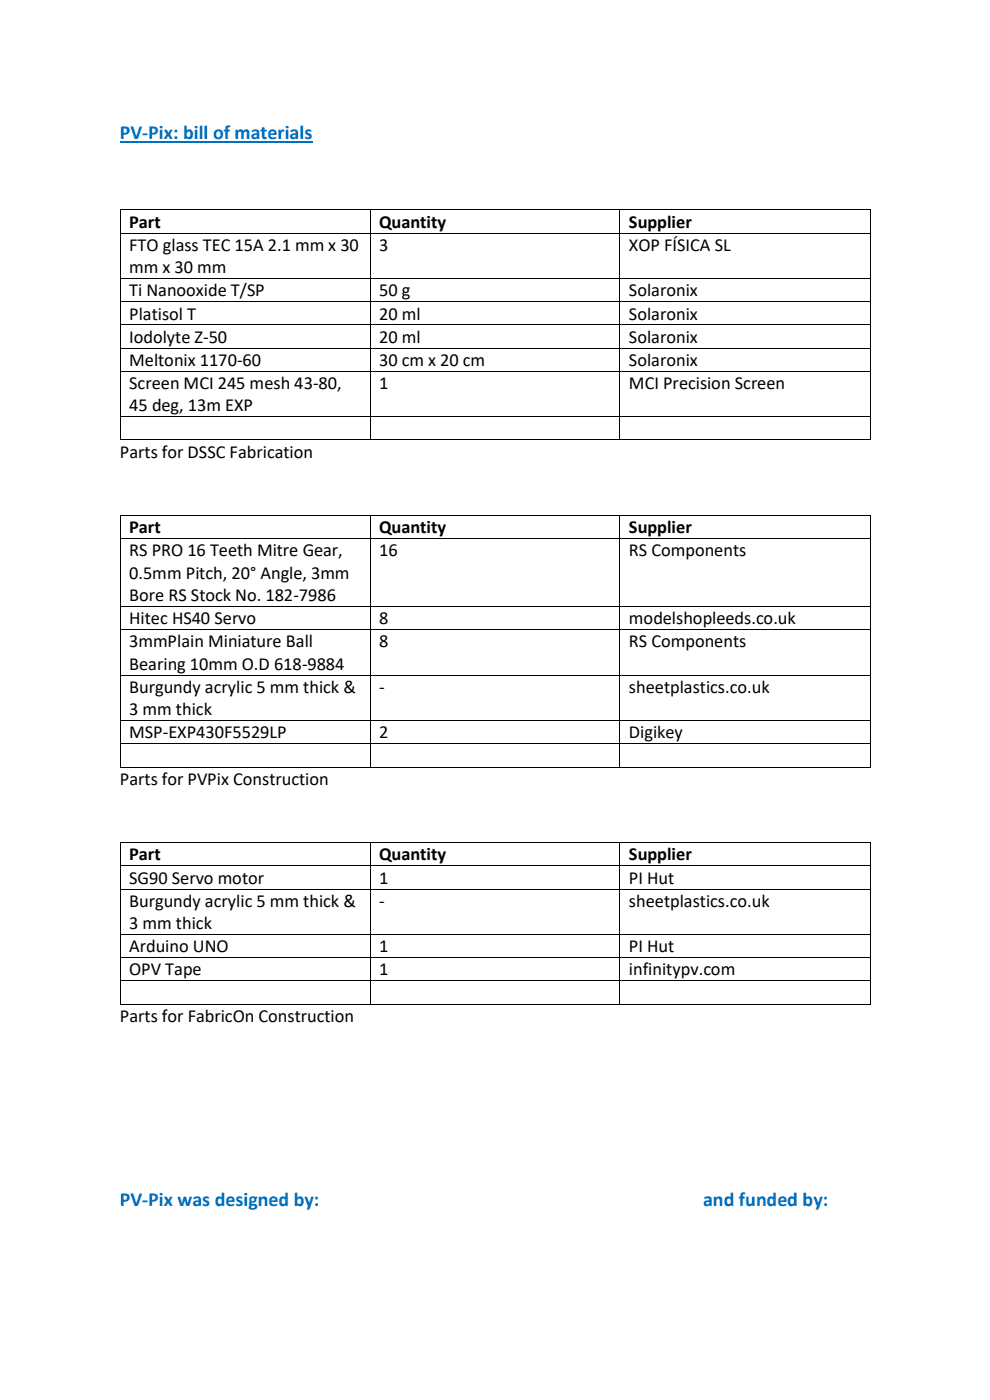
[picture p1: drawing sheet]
<svg xmlns="http://www.w3.org/2000/svg" width="210mm" height="297mm" viewBox="0 0 210 297" stroke-linecap="round" stroke-linejoin="round" font-family="sans-serif">
<defs><g id="words">
<g font-size="4.2" fill="#0070c0">
<text x="25.4" y="29.4">PV-Pix: bill of materials</text>
<text x="25.4" y="255.9">PV-Pix was designed by:</text>
<text x="149.2" y="255.9">and funded by:</text>
</g>
<g font-size="3.9">
<text x="27.4" y="48.3">Part</text>
<text x="27.4" y="53.2">FTO glass TEC 15A 2.1 mm x 30</text>
<text x="80.4" y="48.3">Quantity</text>
<text x="80.4" y="53.2">3</text>
<text x="133.4" y="48.3">Supplier</text>
<text x="133.4" y="53.2">XOP FÍSICA SL</text>
<text x="27.4" y="58">mm x 30 mm</text>
<text x="27.4" y="62.9">Ti Nanooxide T/SP</text>
<text x="80.4" y="62.9">50 g</text>
<text x="133.4" y="62.9">Solaronix</text>
<text x="27.4" y="67.8">Platisol T</text>
<text x="80.4" y="67.8">20 ml</text>
<text x="133.4" y="67.8">Solaronix</text>
<text x="27.4" y="72.7">Iodolyte Z-50</text>
<text x="27.4" y="77.6">Meltonix 1170-60</text>
<text x="80.4" y="72.7">20 ml</text>
<text x="80.4" y="77.6">30 cm x 20 cm</text>
<text x="133.4" y="72.7">Solaronix</text>
<text x="133.4" y="77.6">Solaronix</text>
<text x="27.4" y="82.5">Screen</text>
<text x="39" y="82.5">MCI</text>
<text x="46.2" y="82.5">245 mesh 43-80,</text>
<text x="80.4" y="82.5">1</text>
<text x="133.4" y="82.5">MCI Precision Screen</text>
<text x="27.4" y="87.3">45 deg, 13m EXP</text>
<text x="25.4" y="97.1">Parts for DSSC Fabrication</text>
<text x="27.4" y="113.1">Part</text>
<text x="80.4" y="113.1">Quantity</text>
<text x="133.4" y="113.1">Supplier</text>
<text x="27.4" y="118">RS PRO 16 Teeth Mitre Gear,</text>
<text x="80.4" y="118">16</text>
<text x="133.4" y="118">RS Components</text>
<text x="27.4" y="122.8">0.5mm Pitch, 20° Angle, 3mm</text>
<text x="27.4" y="127.5">Bore RS Stock No. 182-7986</text>
<text x="27.4" y="132.4">Hitec HS40 Servo</text>
<text x="27.4" y="137.3">3mmPlain Miniature Ball</text>
<text x="80.4" y="132.4">8</text>
<text x="80.4" y="137.3">8</text>
<text x="133.4" y="132.4">modelshopleeds.co.uk</text>
<text x="133.4" y="137.3">RS Components</text>
<text x="27.4" y="142.1">Bearing 10mm O.D 618-9884</text>
<text x="27.4" y="147">Burgundy acrylic 5 mm thick &amp;</text>
<text x="80.4" y="147">-</text>
<text x="133.4" y="147">sheetplastics.co.uk</text>
<text x="27.4" y="151.7">3 mm thick</text>
<text x="27.4" y="156.7">MSP-EXP430F5529LP</text>
<text x="80.4" y="156.7">2</text>
<text x="133.4" y="156.7">Digikey</text>
<text x="25.4" y="166.5">Parts for PVPix Construction</text>
<text x="27.4" y="182.5">Part</text>
<text x="80.4" y="182.5">Quantity</text>
<text x="133.4" y="182.5">Supplier</text>
<text x="27.4" y="187.5">SG90 Servo motor</text>
<text x="80.4" y="187.5">1</text>
<text x="133.4" y="187.5">PI Hut</text>
<text x="27.4" y="192.4">Burgundy acrylic 5 mm thick &amp;</text>
<text x="27.4" y="197.1">3 mm thick</text>
<text x="80.4" y="192.4">-</text>
<text x="133.4" y="192.4">sheetplastics.co.uk</text>
<text x="27.4" y="202">Arduino UNO</text>
<text x="80.4" y="202">1</text>
<text x="133.4" y="202">PI Hut</text>
<text x="27.4" y="207">OPV Tape</text>
<text x="80.4" y="207">1</text>
<text x="133.4" y="207">infinitypv.com</text>
<text x="25.4" y="216.8">Parts for FabricOn Construction</text>
</g>
</g></defs>
<path d="M25.4 30h40.9" fill="none" stroke="#0070c0" stroke-width=".3"/>
<g fill="#000">
<path d="M25.4 44.5h.2v.1h-.2z" fill-rule="evenodd"/>
<path d="M25.4 44.5h.2v.1h-.2z" fill-rule="evenodd"/>
<path d="M25.4 49.4h.2v.1h-.2z" fill-rule="evenodd"/>
<path d="M25.4 59h.2v.2h-.2z" fill-rule="evenodd"/>
<path d="M78.4 44.5h.2v.1h-.2z" fill-rule="evenodd"/>
<path d="M78.4 49.4h.2v.1h-.2z" fill-rule="evenodd"/>
<path d="M78.4 59h.2v.2h-.2z" fill-rule="evenodd"/>
<path d="M131.4 44.5h.2v.1h-.2z" fill-rule="evenodd"/>
<path d="M131.4 49.4h.2v.1h-.2z" fill-rule="evenodd"/>
<path d="M131.4 59h.2v.2h-.2z" fill-rule="evenodd"/>
<path d="M184.5 44.5h.2v.1h-.2z" fill-rule="evenodd"/>
<path d="M184.5 44.5h.2v.1h-.2z" fill-rule="evenodd"/>
<path d="M184.5 49.4h.2v.1h-.2z" fill-rule="evenodd"/>
<path d="M184.5 59h.2v.2h-.2z" fill-rule="evenodd"/>
<path d="M25.4 63.9h.2v.2h-.2z" fill-rule="evenodd"/>
<path d="M25.4 68.8h.2v.2h-.2z" fill-rule="evenodd"/>
<path d="M25.4 73.8h.2v.1h-.2z" fill-rule="evenodd"/>
<path d="M78.4 63.9h.2v.2h-.2z" fill-rule="evenodd"/>
<path d="M78.4 68.8h.2v.2h-.2z" fill-rule="evenodd"/>
<path d="M78.4 73.8h.2v.1h-.2z" fill-rule="evenodd"/>
<path d="M131.4 63.9h.2v.2h-.2z" fill-rule="evenodd"/>
<path d="M131.4 68.8h.2v.2h-.2z" fill-rule="evenodd"/>
<path d="M131.4 73.8h.2v.1h-.2z" fill-rule="evenodd"/>
<path d="M184.5 63.9h.2v.2h-.2z" fill-rule="evenodd"/>
<path d="M184.5 68.8h.2v.2h-.2z" fill-rule="evenodd"/>
<path d="M184.5 73.8h.2v.1h-.2z" fill-rule="evenodd"/>
<path d="M25.4 109.3h.2v.1h-.2z" fill-rule="evenodd"/>
<path d="M25.4 109.3h.2v.1h-.2z" fill-rule="evenodd"/>
<path d="M25.4 114.2h.2v.2h-.2z" fill-rule="evenodd"/>
<path d="M78.4 109.3h.2v.1h-.2z" fill-rule="evenodd"/>
<path d="M78.4 114.2h.2v.2h-.2z" fill-rule="evenodd"/>
<path d="M131.4 109.3h.2v.1h-.2z" fill-rule="evenodd"/>
<path d="M131.4 114.2h.2v.2h-.2z" fill-rule="evenodd"/>
<path d="M184.5 109.3h.2v.1h-.2z" fill-rule="evenodd"/>
<path d="M184.5 109.3h.2v.1h-.2z" fill-rule="evenodd"/>
<path d="M184.5 114.2h.2v.2h-.2z" fill-rule="evenodd"/>
<path d="M25.4 128.6h.2v.2h-.2z" fill-rule="evenodd"/>
<path d="M25.4 133.5h.2v.2h-.2z" fill-rule="evenodd"/>
<path d="M78.4 128.6h.2v.2h-.2z" fill-rule="evenodd"/>
<path d="M78.4 133.5h.2v.2h-.2z" fill-rule="evenodd"/>
<path d="M131.4 128.6h.2v.2h-.2z" fill-rule="evenodd"/>
<path d="M131.4 133.5h.2v.2h-.2z" fill-rule="evenodd"/>
<path d="M184.5 128.6h.2v.2h-.2z" fill-rule="evenodd"/>
<path d="M184.5 133.5h.2v.2h-.2z" fill-rule="evenodd"/>
<path d="M25.4 143.1h.2v.2h-.2z" fill-rule="evenodd"/>
<path d="M25.4 152.8h.2v.2h-.2z" fill-rule="evenodd"/>
<path d="M25.4 157.7h.2v.2h-.2z" fill-rule="evenodd"/>
<path d="M78.4 143.1h.2v.2h-.2z" fill-rule="evenodd"/>
<path d="M78.4 152.8h.2v.2h-.2z" fill-rule="evenodd"/>
<path d="M78.4 157.7h.2v.2h-.2z" fill-rule="evenodd"/>
<path d="M131.4 143.1h.2v.2h-.2z" fill-rule="evenodd"/>
<path d="M131.4 152.8h.2v.2h-.2z" fill-rule="evenodd"/>
<path d="M131.4 157.7h.2v.2h-.2z" fill-rule="evenodd"/>
<path d="M184.5 143.1h.2v.2h-.2z" fill-rule="evenodd"/>
<path d="M184.5 152.8h.2v.2h-.2z" fill-rule="evenodd"/>
<path d="M184.5 157.7h.2v.2h-.2z" fill-rule="evenodd"/>
<path d="M25.4 162.7h.2v.1h-.2z" fill-rule="evenodd"/>
<path d="M25.4 162.7h.2v.1h-.2z" fill-rule="evenodd"/>
<path d="M25.4 178.7h.2v.1h-.2z" fill-rule="evenodd"/>
<path d="M25.4 178.7h.2v.1h-.2z" fill-rule="evenodd"/>
<path d="M78.4 162.7h.2v.1h-.2z" fill-rule="evenodd"/>
<path d="M78.4 178.7h.2v.1h-.2z" fill-rule="evenodd"/>
<path d="M131.4 162.7h.2v.1h-.2z" fill-rule="evenodd"/>
<path d="M131.4 178.7h.2v.1h-.2z" fill-rule="evenodd"/>
<path d="M184.5 162.7h.2v.1h-.2z" fill-rule="evenodd"/>
<path d="M184.5 162.7h.2v.1h-.2z" fill-rule="evenodd"/>
<path d="M184.5 178.7h.2v.1h-.2z" fill-rule="evenodd"/>
<path d="M184.5 178.7h.2v.1h-.2z" fill-rule="evenodd"/>
<path d="M25.4 183.6h.2v.2h-.2z" fill-rule="evenodd"/>
<path d="M25.4 188.5h.2v.2h-.2z" fill-rule="evenodd"/>
<path d="M25.4 198.1h.2v.2h-.2z" fill-rule="evenodd"/>
<path d="M78.4 183.6h.2v.2h-.2z" fill-rule="evenodd"/>
<path d="M78.4 188.5h.2v.2h-.2z" fill-rule="evenodd"/>
<path d="M78.4 198.1h.2v.2h-.2z" fill-rule="evenodd"/>
<path d="M131.4 183.6h.2v.2h-.2z" fill-rule="evenodd"/>
<path d="M131.4 188.5h.2v.2h-.2z" fill-rule="evenodd"/>
<path d="M131.4 198.1h.2v.2h-.2z" fill-rule="evenodd"/>
<path d="M184.5 183.6h.2v.2h-.2z" fill-rule="evenodd"/>
<path d="M184.5 188.5h.2v.2h-.2z" fill-rule="evenodd"/>
<path d="M184.5 198.1h.2v.2h-.2z" fill-rule="evenodd"/>
<path d="M25.4 203.1h.2v.2h-.2z" fill-rule="evenodd"/>
<path d="M25.4 208h.2v.2h-.2z" fill-rule="evenodd"/>
<path d="M25.4 212.9h.2v.2h-.2z" fill-rule="evenodd"/>
<path d="M25.4 212.9h.2v.2h-.2z" fill-rule="evenodd"/>
<path d="M78.4 203.1h.2v.2h-.2z" fill-rule="evenodd"/>
<path d="M78.4 208h.2v.2h-.2z" fill-rule="evenodd"/>
<path d="M78.4 212.9h.2v.2h-.2z" fill-rule="evenodd"/>
<path d="M131.4 203.1h.2v.2h-.2z" fill-rule="evenodd"/>
<path d="M131.4 208h.2v.2h-.2z" fill-rule="evenodd"/>
<path d="M131.4 212.9h.2v.2h-.2z" fill-rule="evenodd"/>
<path d="M184.5 203.1h.2v.2h-.2z" fill-rule="evenodd"/>
<path d="M184.5 208h.2v.2h-.2z" fill-rule="evenodd"/>
<path d="M184.5 212.9h.2v.2h-.2z" fill-rule="evenodd"/>
<path d="M184.5 212.9h.2v.2h-.2z" fill-rule="evenodd"/>
</g>
<g fill="none" stroke="#000" stroke-width=".21">
<path d="M25.5 44.6v4.8M25.5 49.5v9.5M25.5 59.2v4.7M25.6 44.5h52.8M25.6 49.5h52.8M25.6 59.1h52.8M78.5 44.6v4.8M78.5 49.5v9.5M78.5 59.2v4.7M78.6 44.5h52.8M78.6 49.5h52.8M78.6 59.1h52.8"/>
<path d="M131.5 44.6v4.8M131.5 49.5v9.5M131.5 59.2v4.7M131.6 44.5h52.9M131.6 49.5h52.9M131.6 59.1h52.9M184.6 44.6v4.8M184.6 49.5v9.5M184.6 59.2v4.7M25.5 64.1v4.7M25.5 69v4.8M25.5 73.9v4.8"/>
<path d="M25.6 64h52.8M25.6 68.9h52.8M25.6 73.8h52.8M78.5 64.1v4.7M78.5 69v4.8M78.5 73.9v4.8M78.6 64h52.8M78.6 68.9h52.8M78.6 73.8h52.8M131.5 64.1v4.7M131.5 69v4.8M131.5 73.9v4.8"/>
<path d="M131.6 64h52.9M131.6 68.9h52.9M131.6 73.8h52.9M184.6 64.1v4.7M184.6 69v4.8M184.6 73.9v4.8M25.5 109.4v4.8M25.5 114.4v14.2M25.6 109.4h52.8M25.6 114.3h52.8M78.5 109.4v4.8M78.5 114.4v14.2"/>
<path d="M78.6 109.4h52.8M78.6 114.3h52.8M131.5 109.4v4.8M131.5 114.4v14.2M131.6 109.4h52.9M131.6 114.3h52.9M184.6 109.4v4.8M184.6 114.4v14.2M25.5 128.8v4.7M25.5 133.7v9.4M25.6 128.7h52.8M25.6 133.6h52.8"/>
<path d="M78.5 128.8v4.7M78.5 133.7v9.4M78.6 128.7h52.8M78.6 133.6h52.8M131.5 128.8v4.7M131.5 133.7v9.4M131.6 128.7h52.9M131.6 133.6h52.9M184.6 128.8v4.7M184.6 133.7v9.4M25.5 143.3v9.5M25.5 153v4.7"/>
<path d="M25.5 157.9v4.8M25.6 143.2h52.8M25.6 152.9h52.8M25.6 157.8h52.8M78.5 143.3v9.5M78.5 153v4.7M78.5 157.9v4.8M78.6 143.2h52.8M78.6 152.9h52.8M78.6 157.8h52.8M131.5 143.3v9.5M131.5 153v4.7"/>
<path d="M131.5 157.9v4.8M131.6 143.2h52.9M131.6 152.9h52.9M131.6 157.8h52.9M184.6 143.3v9.5M184.6 153v4.7M184.6 157.9v4.8M25.5 178.8v4.8M25.6 162.8h52.8M25.6 178.8h52.8M78.5 178.8v4.8M78.6 162.8h52.8"/>
<path d="M78.6 178.8h52.8M131.5 178.8v4.8M131.6 162.8h52.9M131.6 178.8h52.9M184.6 178.8v4.8M25.5 183.8v4.7M25.5 188.7v9.4M25.5 198.3v4.8M25.6 183.7h52.8M25.6 188.6h52.8M25.6 198.2h52.8M78.5 183.8v4.7"/>
<path d="M78.5 188.7v9.4M78.5 198.3v4.8M78.6 183.7h52.8M78.6 188.6h52.8M78.6 198.2h52.8M131.5 183.8v4.7M131.5 188.7v9.4M131.5 198.3v4.8M131.6 183.7h52.9M131.6 188.6h52.9M131.6 198.2h52.9M184.6 183.8v4.7"/>
<path d="M184.6 188.7v9.4M184.6 198.3v4.8M25.5 203.3v4.7M25.5 208.2v4.7M25.6 203.2h52.8M25.6 208.1h52.8M25.6 213h52.8M78.5 203.3v4.7M78.5 208.2v4.7M78.6 203.2h52.8M78.6 208.1h52.8M78.6 213h52.8"/>
<path d="M131.5 203.3v4.7M131.5 208.2v4.7M131.6 203.2h52.9M131.6 208.1h52.9M131.6 213h52.9M184.6 203.3v4.7M184.6 208.2v4.7"/>
</g>
<g fill="#fff">
<path d="M39 78.8h6.3v4.8h-6.3z" fill-rule="evenodd"/>
<path d="M45.3 78.8h27.2v4.8h-27.2z" fill-rule="evenodd"/>
<path d="M27.4 83.6h26.3v4.7h-26.3z" fill-rule="evenodd"/>
</g>
<g fill="#000">
<path d="M25.4 78.7h.2v.1h-.2z" fill-rule="evenodd"/>
<path d="M78.4 78.7h.2v.1h-.2z" fill-rule="evenodd"/>
<path d="M131.4 78.7h.2v.1h-.2z" fill-rule="evenodd"/>
<path d="M184.5 78.7h.2v.1h-.2z" fill-rule="evenodd"/>
<path d="M25.4 88.3h.2v.2h-.2z" fill-rule="evenodd"/>
<path d="M25.4 93.2h.2v.2h-.2z" fill-rule="evenodd"/>
<path d="M25.4 93.2h.2v.2h-.2z" fill-rule="evenodd"/>
<path d="M78.4 88.3h.2v.2h-.2z" fill-rule="evenodd"/>
<path d="M78.4 93.2h.2v.2h-.2z" fill-rule="evenodd"/>
<path d="M131.4 88.3h.2v.2h-.2z" fill-rule="evenodd"/>
<path d="M131.4 93.2h.2v.2h-.2z" fill-rule="evenodd"/>
<path d="M184.5 88.3h.2v.2h-.2z" fill-rule="evenodd"/>
<path d="M184.5 93.2h.2v.2h-.2z" fill-rule="evenodd"/>
<path d="M184.5 93.2h.2v.2h-.2z" fill-rule="evenodd"/>
</g>
<g fill="none" stroke="#000" stroke-width=".21">
<path d="M25.5 78.8v9.5M25.6 78.7h52.8M78.5 78.8v9.5M78.6 78.7h52.8M131.5 78.8v9.5M131.6 78.7h52.9M184.6 78.8v9.5M25.5 88.5v4.7M25.6 88.4h52.8M25.6 93.3h52.8M78.5 88.5v4.7M78.6 88.4h52.8"/>
<path d="M78.6 93.3h52.8M131.5 88.5v4.7M131.6 88.4h52.9M131.6 93.3h52.9M184.6 88.5v4.7"/>
</g>
<use href="#words"/>
</svg>
